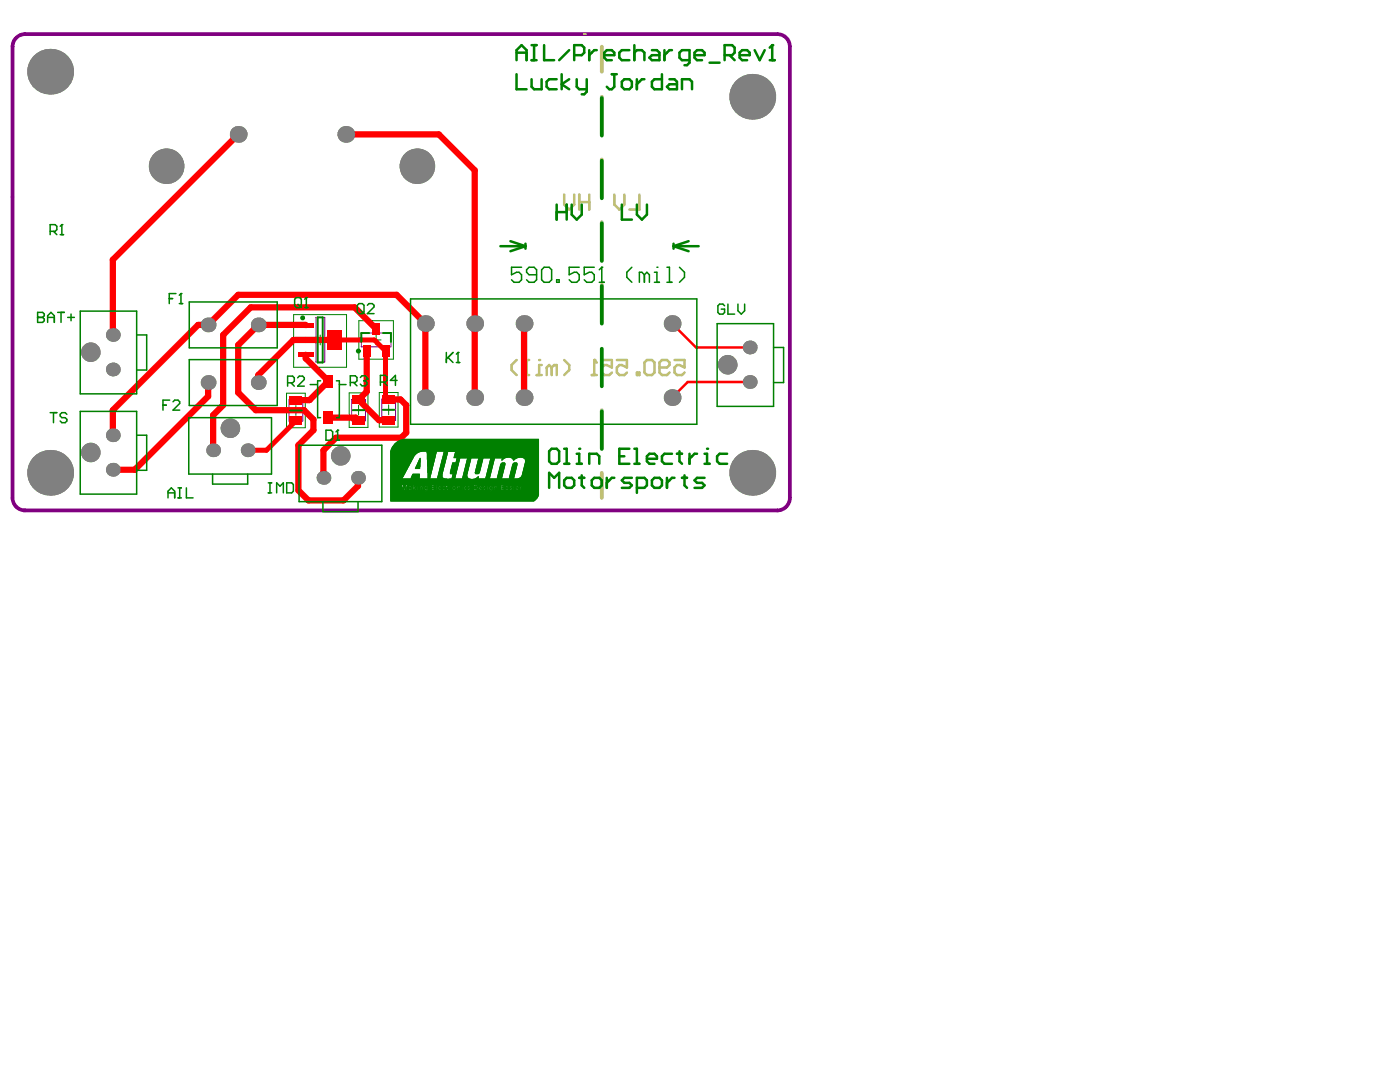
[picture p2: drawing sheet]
<svg xmlns="http://www.w3.org/2000/svg" width="279mm" height="216mm" viewBox="0 0 279 216" stroke-linecap="round" stroke-linejoin="round" font-family="sans-serif">
<g fill="none" stroke="#008000" stroke-width=".2">
<path d="M57.2 78.5h3.7v6.9h-3.7zM58.6 62.8h10.6v10.5h-10.6zM63.8 67.8h.3M63.9 66.8v2M69.7 78.4h3.7v6.9h-3.7zM71.6 64h6.9v7.7h-6.9zM74.1 67.8h1.9M75.1 66.8v2M75.7 78.3h3.7v6.9h-3.7zM58.1 81.9h1.9M59.1 80.9v2M70.6 81.8h1.9"/>
<path d="M71.6 80.9v1.9M76.6 81.8h2M77.6 80.8v2"/>
</g>
<path d="M57.7 79.8h2.7v4.2h-2.7zM63.1 63.3h1.7v8.9h-1.7zM70.2 79.7h2.7v4.3h-2.7zM72.1 66.5h5.9v2.7h-5.9zM76.2 79.7h2.7v4.2h-2.7z" fill="none" stroke="#800080" stroke-width=".2"/>
<path d="M3.1 7.7a2.5 2.5 0 0 1 1.9-.9h150.1a2.5 2.5 0 0 1 2.5 2.5v90a2.5 2.5 0 0 1-2.5 2.5h-150.1a2.5 2.5 0 0 1-2.5-2.5v-90l.1-.6z" fill="none" stroke="#800080" stroke-width=".75"/>
<path d="M120.1 9.3v5M120.1 19.3v7.5M120.1 31.8v7.5M120.1 44.3v7.5M120.1 56.8v7.5M120.1 81.8v7.5M120.1 94.3v5" fill="none" stroke="#c0c073" stroke-width=".75"/>
<path d="M116.6 6.8h.1" fill="none" stroke="#c0c073" stroke-width=".3"/>
<path d="M122.6 38.8v2l1 1 1-1v-2M127.6 38.8v3h-2M118.1 74.8h1M118.6 71.8v3M120.1 71.8h2v1.5l-1-.5h-.5l-.5 .5v1l.5 .5h1l.5-.5M123.1 71.8h2v1.5l-1-.5h-.5l-.5 .5v1l.5 .5h1l.5-.5M127.1 74.3h.5v.5h-.5zM128.6 72.3l.5-.5h1l.5 .5v2l-.5 .5h-1l-.5-.5zM131.6 73.3h1.5l.5-.5v-.5l-.5-.5h-1l-.5 .5v2l.5 .5h1l.5-.5M134.6 71.8h2v1.5l-1-.5h-.5l-.5 .5v1l.5 .5h1l.5-.5" fill="none" stroke="#c0c073" stroke-width=".5"/>
<circle cx="118.6" cy="71.8" r=".25" fill="#c0c073"/>
<path d="M107.1 74.8h1M108.1 72.8h-.5v2M110.1 73.3l.5-.5h.5v2M110.1 73.3v1.5M110.1 73.3l-.5-.5-.5 .5v1.5M112.6 71.8l1 1v1l-1 1M118.6 71.8l.5 .5" fill="none" stroke="#c0c073" stroke-width=".5"/>
<circle cx="107.6" cy="71.8" r=".25" fill="#c0c073"/>
<path d="M112.6 38.8v2l1 1 1-1v-2M115.6 38.8v3M117.6 38.8v3M115.6 40.3h2M103.1 71.8l-1 1v1l1 1M104.6 74.8h1M105.6 71.8h-.5v3" fill="none" stroke="#c0c073" stroke-width=".5"/>
<g fill="#808080">
<circle cx="46" cy="85.5" r="1.95"/>
<circle cx="18.1" cy="70.3" r="1.95"/>
<circle cx="145.2" cy="72.8" r="1.95"/>
<circle cx="18.1" cy="90.3" r="1.95"/>
<circle cx="33.3" cy="33.2" r="3.5"/>
<circle cx="83.3" cy="33.2" r="3.5"/>
<circle cx="68" cy="91" r="1.95"/>
<circle cx="71.5" cy="95.3" r="1.37"/>
<circle cx="64.6" cy="95.3" r="1.37"/>
<circle cx="94.7" cy="79.3" r="1.67"/>
<circle cx="104.6" cy="79.3" r="1.67"/>
<circle cx="134.1" cy="79.3" r="1.67"/>
<circle cx="22.5" cy="86.8" r="1.37"/>
<circle cx="22.5" cy="93.7" r="1.37"/>
<circle cx="22.5" cy="66.8" r="1.37"/>
<circle cx="22.5" cy="73.7" r="1.37"/>
<circle cx="49.4" cy="89.8" r="1.37"/>
<circle cx="42.5" cy="89.8" r="1.37"/>
<circle cx="41.5" cy="76.3" r="1.47"/>
<circle cx="47.5" cy="26.8" r="1.67"/>
<circle cx="69" cy="26.8" r="1.67"/>
<circle cx="149.6" cy="69.3" r="1.37"/>
<circle cx="149.6" cy="76.2" r="1.37"/>
<circle cx="10" cy="94.3" r="4.6"/>
<circle cx="10" cy="14.3" r="4.6"/>
<circle cx="41.5" cy="64.8" r="1.47"/>
<circle cx="94.7" cy="64.6" r="1.67"/>
<circle cx="104.6" cy="64.6" r="1.67"/>
<circle cx="134.1" cy="64.6" r="1.67"/>
<circle cx="84.9" cy="79.3" r="1.67"/>
<circle cx="51.5" cy="76.3" r="1.47"/>
<circle cx="51.5" cy="64.8" r="1.47"/>
<circle cx="84.9" cy="64.6" r="1.67"/>
<circle cx="150.1" cy="94.3" r="4.6"/>
<circle cx="150.1" cy="19.3" r="4.6"/>
</g>
<path d="M47.5 26.8l-25 25v15M69 26.8h18.6l7.1 7.2v45.3M41.5 76.3v2.8l-14.6 14.6h-4.4M61 64.9l-9.5-.1-4 4v9.5l3.6 3.6h9.6l1.9 1.8v2.1l-3 3v9l2 2h7l2.9-2.8v-1.7M61 70.8v.7l4.6 4.6-3.8 3.7h-2.7M66.7 67.8h-8.2l-7 7v1.5M73.2 70v8.1l-1.6 1.7 4 4h2M75.1 65.6l-4.3-4.3h-20.8l-5.5 5.5v14l-2 2v7M77.6 79.7h2.3l1.2 1.1v5.5l-1 1h-13l-2.5 2.5v5.5M84.9 79.3v-14.7l-5.8-5.8h-31.6l-6 6h-2l-17 17v5M104.6 64.6v14.7M65.6 83.3h5.4l.6 .6" fill="none" stroke="#f00" stroke-width="1.2"/>
<path d="M66.7 67.8h8l2.2 2.2v9.1l.7 .6M59.1 84l-5.9 5.8h-3.8" fill="none" stroke="#f00" stroke-width="1"/>
<path d="M134.1 64.6l4.8 4.7h10.7M149.6 76.2h-12.3l-3.2 3.1" fill="none" stroke="#f00" stroke-width=".5"/>
<g fill="#808080">
<circle cx="46" cy="85.5" r="1.95"/>
<circle cx="18.1" cy="70.3" r="1.95"/>
<circle cx="145.2" cy="72.8" r="1.95"/>
<circle cx="18.1" cy="90.3" r="1.95"/>
<circle cx="33.3" cy="33.2" r="3.5"/>
<circle cx="83.3" cy="33.2" r="3.5"/>
<circle cx="68" cy="91" r="1.95"/>
<circle cx="71.5" cy="95.3" r="1.37"/>
<circle cx="64.6" cy="95.3" r="1.37"/>
<circle cx="94.7" cy="79.3" r="1.67"/>
<circle cx="104.6" cy="79.3" r="1.67"/>
<circle cx="134.1" cy="79.3" r="1.67"/>
<circle cx="22.5" cy="86.8" r="1.37"/>
<circle cx="22.5" cy="93.7" r="1.37"/>
<circle cx="22.5" cy="66.8" r="1.37"/>
<circle cx="22.5" cy="73.7" r="1.37"/>
<circle cx="49.4" cy="89.8" r="1.37"/>
<circle cx="42.5" cy="89.8" r="1.37"/>
<circle cx="41.5" cy="76.3" r="1.47"/>
<circle cx="47.5" cy="26.8" r="1.67"/>
<circle cx="69" cy="26.8" r="1.67"/>
<circle cx="149.6" cy="69.3" r="1.37"/>
<circle cx="149.6" cy="76.2" r="1.37"/>
<circle cx="10" cy="94.3" r="4.6"/>
<circle cx="10" cy="14.3" r="4.6"/>
<circle cx="41.5" cy="64.8" r="1.47"/>
<circle cx="94.7" cy="64.6" r="1.67"/>
<circle cx="104.6" cy="64.6" r="1.67"/>
<circle cx="134.1" cy="64.6" r="1.67"/>
<circle cx="84.9" cy="79.3" r="1.67"/>
<circle cx="51.5" cy="76.3" r="1.47"/>
<circle cx="51.5" cy="64.8" r="1.47"/>
<circle cx="84.9" cy="64.6" r="1.67"/>
<circle cx="150.1" cy="94.3" r="4.6"/>
<circle cx="150.1" cy="19.3" r="4.6"/>
</g>
<g fill="#f00">
<path d="M57.8 83.1h2.5v1.8h-2.5z" fill-rule="evenodd"/>
<path d="M57.8 79h2.5v1.7h-2.5z" fill-rule="evenodd"/>
<path d="M70.3 83h2.5v1.8h-2.5z" fill-rule="evenodd"/>
<path d="M70.3 78.9h2.5v1.8h-2.5z" fill-rule="evenodd"/>
<path d="M74.3 64.5h1.6v2.2h-1.6z" fill-rule="evenodd"/>
<path d="M64.6 82.1h1.9v2.5h-1.9z" fill-rule="evenodd"/>
<path d="M59.5 70.3h3.1v1h-3.1z" fill-rule="evenodd"/>
<path d="M59.5 67.3h3.1v1h-3.1z" fill-rule="evenodd"/>
<path d="M76.3 83h2.5v1.7h-2.5z" fill-rule="evenodd"/>
<path d="M76.3 78.8h2.5v1.8h-2.5z" fill-rule="evenodd"/>
<path d="M59.5 64.4h3.1v1h-3.1z" fill-rule="evenodd"/>
<path d="M64.6 74.8h1.9v2.5h-1.9z" fill-rule="evenodd"/>
<path d="M72.4 68.9h1.6v2.3h-1.6z" fill-rule="evenodd"/>
<path d="M76.1 68.9h1.6v2.3h-1.6z" fill-rule="evenodd"/>
<path d="M65.2 65.9h3v3.9h-3z" fill-rule="evenodd"/>
</g>
<g fill="none" stroke="#008000" stroke-width=".3">
<path d="M10 46.2h1l.3-.4v-.6l-.3-.4h-1v2M10.7 46.2l.6 .6M12 46.8h.7M12.3 44.8h.1M12.3 44.8l-.3 .4M12.3 44.8v2M33.8 59.6h.6M35.1 58.6h-1.3v2M36.1 58.6h.1M36.1 58.6v2M36.1 58.6l-.3 .3M59.1 59.4h.7l.3 .3v1.3l-.3 .4h-.7l-.3-.4v-1.3z"/>
<path d="M61.1 59.4h.1M61.1 59.4v2M61.1 59.4l-.3 .3M81.9 59.6h57.2v25.1h-57.2zM104.1 53.3h-2v1.5l1-.5h.5l.5 .5v1l-.5 .5h-1l-.5-.5M107.1 54.8h-1.5l-.5-.5v-.5l.5-.5h1l.5 .5v2l-.5 .5h-1l-.5-.5M108.1 53.8l.5-.5h1l.5 .5v2l-.5 .5h-1l-.5-.5zM111.1 55.8h.5v.5h-.5zM115.6 53.3h-2v1.5l1-.5h.5l.5 .5v1l-.5 .5h-1l-.5-.5M118.6 53.3h-2v1.5l1-.5h.5l.5 .5v1l-.5 .5h-1l-.5-.5M119.6 56.3h1M120.1 53.3h.1"/>
<path d="M120.1 53.3v3M120.1 53.3l-.5 .5M126.1 53.3l-1 1v1l1 1M128.6 54.8l-.5-.5h-.5v2M128.6 54.8v1.5M128.6 54.8l.5-.5 .5 .5v1.5M130.6 54.3h.5v2M130.6 56.3h1M131.1 53.3h.1M133.1 53.3h.5v3M133.1 56.3h1M135.6 53.3l1 1v1l-1 1"/>
<path d="M7.5 63.3h.1M7.5 62.3h1l.3 .4v.3l-.3 .3 .3 .4v.3l-.3 .3h-1zM7.5 63.3h1M9.5 63.3h1.3M9.5 64.3v-1.3l.7-.7 .6 .7v1.3M11.5 62.3h1.3M12.2 62.3v2M13.5 63.3h1.3M14.2 62.7v1.3M16 62.1h11.3v16.5h-11.3zM27.3 66.8h2v7h-2M33.9 79.8h-1.4v2"/>
<path d="M35.8 60.6h.6M37.8 60.3h17.5v9.1h-17.5zM37.8 71.8h17.5v9.1h-17.5zM57.4 76.4h1l.3-.3v-.7l-.3-.3h-1v2M58.1 76.4l.6 .7M59.4 75.4l.3-.3h.7l.3 .3v.3l-1.3 1.4h1.3M59.5 60.7l.6 .7M60.8 61.4h.7M61.9 76.7h1.3M64 76h-.6v7.3h.6M67.1 76h.6v7.3h-.6M67.7 76.7h1.4"/>
<path d="M69.9 76.3h1l.3-.3v-.7l-.3-.3h-1v2M70.6 76.3l.6 .7M71.6 60.6h.7l.3 .3v1.3l-.3 .4h-.7l-.3-.4v-1.3zM71.9 75.3l.3-.3h.7l.3 .3v.4M72 61.9l.6 .7M72.6 76h.3M72.9 76l.3 .3v.4l-.3 .3h-.7l-.3-.3M73.2 75.7h.1M73.2 75.7l-.3 .3M73.3 60.9l.3-.3h.7l.3 .3v.3l-1.3 1.4h1.3M75.9 76.2h1l.3-.3v-.7l-.3-.3h-1v2M76.6 76.2l.6 .7"/>
<path d="M79.2 75.9h-1.3l1-1v2M89.1 70.3v2M89.4 71.3l1 1M90.4 70.3l-1.3 1.4M91.1 72.3h.6M91.4 70.3h.1M91.4 70.3v2M91.4 70.3l-.3 .4M143.1 64.6h11.3v16.5h-11.3zM144.6 61l-.3-.3h-.7l-.3 .3v1.3l.3 .4h.7l.3-.4v-.6h-.7M145.3 60.7v2h1.3M147.3 60.7v1.3l.6 .7 .7-.7v-1.3"/>
<path d="M154.4 69.3h2v7h-2M10 82.3h1.3M10.7 82.3v2M13.3 82.7l-.3-.4h-.7l-.3 .4v.3l.3 .3h.7l.3 .4v.3l-.3 .3h-.7l-.3-.3M16 82.1h11.3v16.5h-11.3zM27.3 86.8h2v7h-2M32.5 80.8h.7M33.5 98.3h1.4M33.5 99.3v-1.3l.7-.7 .7 .7v1.3M34.5 80.2l.4-.4h.6l.4 .4v.3l-1.4 1.3h1.4M35.5 97.3h.7M35.5 99.3h.7"/>
<path d="M35.9 97.3v2M37.2 97.3v2h1.3M37.7 83.3h16.5v11.3h-16.5zM42.4 94.6v2h7v-2M53.5 96.3h.7M53.5 98.3h.7M53.9 96.3v2M55.2 98.3v-2l.7 .7 .6-.7v2M57.2 96.3h1l.3 .4v1.3l-.3 .3h-1zM59.7 88.8h16.5v11.3h-16.5zM65.1 85.8h1l.3 .4v1.3l-.3 .3h-1zM67.1 87.8h.6"/>
<path d="M67.4 85.8h.1M67.4 85.8v2M67.4 85.8l-.3 .4M64.4 100.1v2h7.1v-2"/>
</g>
<path d="M63.4 63.3h1v9h-1zM73.7 66.5h-1.6v1.7M76.4 66.5h1.6v1.7M57.9 81.9h2.3M70.4 81.8h2.3M76.4 81.8h2.3" fill="none" stroke="#008000" stroke-width=".39"/>
<g fill="none" stroke="#008000" stroke-width=".2">
<path d="M78 97.4h2.2M78 97.5h2.2M78 97.6h2.2M78 97.7h2.2M78 94h3M78 94.1h3M78 94.2h2.9M78 94.3h2.9M78 94.4h2.8M78 94.5h2.8M78 94.5h2.7M78 94.6h2.7"/>
<path d="M78 94.7h2.7M78 94.7h2.6M78 94.8h2.6M78 94.9h2.6M78 94.9h2.5M78 95h2.5M78 95.1h2.5M78 95.1h2.4M78 95.2h2.4M78 95.3h2.3M78 95.4h2.3M78 95.5h2.2"/>
<path d="M78 96.8h2.2M78 96.9h2.2M78 97h2.2M78 97.1h2.2M78 97.2h2.2M78 97.3h2.2M78 93.4h3.4M78 93.4h3.3M78 93.5h3.3M78 96.7h4.4M78 91.4h4.4M78 91.5h4.4"/>
<path d="M78 91.6h4.3M78 91.7h4.3M78 91.7h4.2M78 91.8h4.2M78 91.9h4.2M78 91.9h4.1M78 92h4.1M78 92.1h4.1M78 92.1h4M78 92.2h4M78 92.3h4M78 92.3h3.9"/>
<path d="M78 92.4h3.9M78 92.5h3.8M78 92.6h3.8M78 92.7h3.7M78 92.8h3.7M78 92.9h3.6M78 93h3.6M78 93.1h3.5M78 93.2h3.5M78 93.2h3.4M78 93.3h3.4M78 93.6h3.3"/>
<path d="M78 93.6h3.2M78 93.7h3.2M78 93.8h3.1M78 93.9h3.1M78 90.1h6.2M78 90.1h5.9M78 90.2h5.7M78 90.2h5.6M78 90.3h5.5M78 90.3h5.4M78 90.4h5.3M78 90.4h5.2"/>
<path d="M78 90.5h5.1M78 90.6h5M78 90.7h4.9M78 90.8h4.8M78 90.9h4.7M78 91h4.7M78 91h4.6M78 91.1h4.6M78 91.2h4.5M78 91.3h4.5M78 97.9h6.7M78 97.8h7.2"/>
<path d="M78 97.8h7.1M78 98h6.7M78 98h6.8M78 95.5h11.1M78 98.1h29.5M78 98.2h29.5M78 98.3h29.5M78 98.4h29.5M78 98.5h29.5M78 98.6h29.5M78 98.7h29.5M78 98.8h29.4"/>
<path d="M78 98.9h29.4M78 99h29.4M78 99.1h29.3M78 99.2h29.3M78 99.3h29.2M78 99.4h29.2M78 99.4h29.1M78 99.5h29.1M78 99.5h29M78 99.6h29M78 99.6h28.9M78 99.7h28.9"/>
<path d="M78 99.7h28.8M78 99.8h28.8M78 99.8h28.7M78 99.9h28.7M78 99.9h28.6M78 100h28.5M78 95.6h15.9M78 95.6h29.5M78 95.7h29.5M78 95.8h29.5M78 95.9h29.5M78 96h29.5"/>
<path d="M78 96.1h29.5M78 96.2h29.5M78 96.3h29.5M78 96.4h29.5M78 96.5h29.5M78 96.6h29.5M78 90h29.5M78 89.8h29.5M78 89.9h29.5M78.1 89.7h29.4M78.1 89.8h29.4M78.1 89.6h29.4"/>
<path d="M78.2 89.5h29.3M78.2 89.4h29.3M78.2 89.3h29.3M78.3 89.3h29.2M78.3 89.2h29.2M78.4 89.1h29.1M78.4 89h29.1M78.5 89h29M78.5 88.9h29M78.6 88.8h28.9M78.7 88.7h28.8M78.7 88.6h28.8"/>
<path d="M78.8 88.6h28.7M78.8 88.5h28.7M78.9 88.5h28.6M78.9 88.4h28.6M79 88.4h28.5M79.1 88.3h28.4M79.2 88.2h28.3M79.3 88.1h28.2M79.4 88.1h28.1M79.5 88h28M79.6 88h27.9M79.7 87.9h27.8"/>
<path d="M79.8 87.9h27.7M79.9 87.8h27.6M80 87.8h27.5M80.2 87.7h27.3M80.3 87.7h27.2M80.4 97.4h.1M80.4 97.5h.1M80.4 97.6h.2M80.4 97.7h.2M80.4 97.1h.1M80.4 97.2h.1M80.4 97.3h.1"/>
<path d="M80.5 96.8h.4M80.5 96.9h.4M80.6 97h.3M80.6 97.1h.2M80.6 97.2h.2M80.6 87.6h26.9M80.7 97.4h.1M80.7 97.3h.1M80.8 97.7h.3M80.9 97.5h.2M80.9 97.6h.2M80.9 97.4h.2"/>
<path d="M81 97.2h.1M81 97.3h.1M81 97.1h.1M81.3 97.4h.3M81.3 97.4h.2M81.3 97.5h.2M81.3 97.6h.2M81.3 97.7h.3M81.3 96.8h1.1M81.3 96.9h1.1M81.3 97h1.1M81.3 97h.3"/>
<path d="M81.3 97.1h.3M81.3 97.2h.3M81.3 97.2h.7M81.3 97.3h.7M81.3 97.3h.3M81.7 97.2h.3M81.7 97.5h.3M81.7 97.6h.2M81.8 97.4h.2M81.9 97.7h.1M82 95.4h1.7M82 95.5h1.7"/>
<path d="M82.1 95.3h1.6M82.1 95.4h1.6M82.1 97h.3M82.1 95.2h1.6M82.1 97.1h.3M82.2 97.4h.2M82.2 97.5h.2M82.2 97.6h.2M82.2 97.7h.2M82.2 95.1h1.5M82.2 97.2h.2M82.2 97.3h.2"/>
<path d="M82.2 94.9h1.5M82.2 95h1.5M82.3 94.8h1.4M82.3 94.9h1.4M82.3 94.7h1.4M82.4 94.6h1.3M82.4 94.7h1.3M82.6 97.5h.1M82.6 97.6h.2M82.6 97.7h.2M82.6 97.7h.3M82.6 96.8h.7"/>
<path d="M82.6 96.9h3.5M82.6 97h3.5M82.6 97h.2M82.6 97.1h.2M82.6 97.2h.1M82.6 96.7h.7M82.6 96.7h4.4M82.8 97.4h.5M82.8 97.3h.5M82.9 97.4h.4M82.9 97.3h.4M82.9 93.5h.9"/>
<path d="M82.9 97.5h.4M82.9 97.2h.4M82.9 93.4h.9M83 97.5h.3M83 97.6h.3M83 97.1h.3M83 93.3h.8M83 93.1h.8M83 93.2h.8M83.1 97.7h.2M83.1 97h.2M83.1 93h.7"/>
<path d="M83.1 93.1h.7M83.1 92.9h.7M83.2 92.8h.6M83.2 92.9h.6M83.2 92.7h.6M83.3 92.6h.5M83.3 92.7h.5M83.3 92.5h.5M83.4 92.4h.4M83.4 92.3h.4M83.5 97.4h.3M83.5 97.5h.3"/>
<path d="M83.5 97.6h.3M83.5 97.7h.3M83.5 96.8h2.6M83.5 97h.3M83.5 97.1h.3M83.5 97.2h.3M83.5 97.3h.3M83.5 96.7h3.5M83.5 92.2h.4M83.5 92.1h.4M83.6 91.9h.3M83.6 92h.3"/>
<path d="M83.6 91.8h.3M83.7 91.7h.2M83.7 91.8h.2M83.7 91.6h.2M83.8 91.5h.1M83.8 91.6h.1M83.8 91.4h.1M83.9 97h.1M84 97.4h.2M84 97.5h.2M84 97.6h.2M84 97.7h.2"/>
<path d="M84 97.2h.2M84 97.3h.2M84.3 97h.5M84.4 97.1h.4M84.4 97.4h.3M84.4 97.5h.3M84.4 97.6h.3M84.4 97.7h.4M84.4 97.1h.3M84.4 97.2h.3M84.4 97.3h.3M84.8 97.9h.3"/>
<path d="M84.9 97.4h.3M84.9 97.5h.3M84.9 97.2h.3M84.9 97.3h.3M84.9 97.5h.2M84.9 97.2h.2M85 97.6h.1M85.1 97.7h.1M85.1 97h.1M85.2 90.1h1.9M85.2 90.2h1.9M85.2 90.3h1.9"/>
<path d="M85.2 90.3h1.8M85.2 90.4h1.8M85.2 98h12.5M85.3 91.4h1.5M85.3 91.5h1.5M85.3 91.6h1.4M85.3 91.7h1.4M85.3 90.4h1.7M85.3 90.5h1.7M85.3 90.6h1.7M85.3 90.7h1.7M85.3 90.7h1.6"/>
<path d="M85.3 90.8h1.6M85.3 90.9h1.6M85.3 91h1.6M85.3 91.1h1.6M85.3 91.2h1.5M85.3 91.3h1.5M85.3 98h12.4M85.3 91.8h1.4M85.3 91.9h1.4M85.3 92h1.3M85.3 92.1h1.3M85.3 92.2h1.3"/>
<path d="M85.3 92.3h1.3M85.3 92.4h1.2M85.3 92.5h1.2M85.3 92.6h1.2M85.3 92.7h1.2M85.3 92.8h1.1M85.3 92.9h1.1M85.3 93h1.1M85.3 97.9h12.4M85.4 97.4h.7M85.4 97.5h.7M85.4 97.6h.7"/>
<path d="M85.4 97.7h.7M85.4 94h.7M85.4 94.1h.7M85.4 94.2h.7M85.4 94.3h.7M85.4 97h.7M85.4 97.1h.7M85.4 97.2h.7M85.4 97.3h.7M85.4 93.4h.9M85.4 93.5h.9M85.4 93.1h1"/>
<path d="M85.4 93.2h.9M85.4 93.3h.9M85.4 93.6h.8M85.4 93.7h.8M85.4 93.8h.8M85.4 93.9h.8M85.4 97.8h12.7M85.4 94.4h.6M85.4 94.5h.6M85.4 94.6h.6M85.4 94.7h.6M85.4 94.8h.5"/>
<path d="M85.4 94.9h.5M85.4 95h.5M85.4 95.1h.5M85.4 95.2h.4M85.4 95.3h.4M85.4 95.4h.4M85.4 95.5h.4M86.3 97.4h.7M86.3 97.5h.7M86.3 97.6h.7M86.3 96.9h.7M86.3 97h.7"/>
<path d="M86.3 97.1h.7M86.3 97.3h.7M86.7 97.2h.3M86.7 97.3h.3M86.7 97.6h.3M86.7 97.7h.3M86.7 96.8h.3M86.7 96.9h.3M87.2 97.4h.2M87.2 97.5h.2M87.2 97.6h.2M87.2 97.6h.3"/>
<path d="M87.2 97.7h.3M87.2 97.7h.4M87.2 96.8h4.9M87.2 96.8h2M87.2 96.9h1.9M87.2 97h1.9M87.2 97h.4M87.2 97.1h.3M87.2 97.2h.2M87.2 97.3h.2M87.2 96.7h4.9M87.2 96.7h17.3"/>
<path d="M87.3 95.5h1.4M87.3 95.3h1M87.3 95.4h1.1M87.3 95.4h1.2M87.4 95.1h.8M87.4 95.2h.8M87.4 95.2h.9M87.4 94.9h.8M87.4 95h.8M87.5 94.7h.7M87.5 94.8h.7M87.5 94.5h.8"/>
<path d="M87.5 94.6h.7M87.6 97.5h.7M87.6 94.3h.7M87.6 94.4h.7M87.6 97.3h.3M87.6 94.1h.8M87.6 94.2h.7M87.6 97.2h.3M87.7 97.6h.3M87.7 94h.7M87.7 93.9h.7M87.7 93.7h.8"/>
<path d="M87.7 93.8h.7M87.8 93.5h.7M87.8 93.6h.7M87.8 93.4h.7M87.8 93.3h.8M87.9 93.1h.7M87.9 93.2h.7M87.9 97h.6M87.9 92.9h.8M87.9 93h.7M88 97.1h.4M88 92.7h.7"/>
<path d="M88 92.8h.7M88 97.6h.3M88 97.7h.4M88 97.7h.5M88 97.1h.3M88 92.5h.8M88 92.6h.8M88 92.6h.7M88.1 97.4h.2M88.1 97.2h.2M88.1 97.3h.2M88.1 92.3h.7"/>
<path d="M88.1 92.4h.7M88.1 92.1h.8M88.1 92.2h.8M88.1 92.2h.7M88.2 91.9h.7M88.2 92h.7M88.2 91.7h.8M88.2 91.8h.8M88.2 91.8h.7M88.3 91.5h.7M88.3 91.6h.7M88.3 91.4h.7"/>
<path d="M88.3 91.3h.8M88.3 91.4h.8M88.4 91.1h.7M88.4 91.2h.7M88.4 91.3h.7M88.4 90.9h.8M88.4 91h.8M88.4 91h.7M88.5 97.4h.6M88.5 97.5h.6M88.5 97.3h.6M88.5 90.7h.7"/>
<path d="M88.5 90.8h.7M88.5 90.9h.7M88.5 97.2h.6M88.5 90.5h.8M88.5 90.6h.8M88.5 90.6h.7M88.6 97.6h.5M88.6 97.2h.5M88.6 90.3h.7M88.6 90.4h.7M88.6 90.5h.7M88.6 90.1h.8"/>
<path d="M88.6 90.2h.8M88.6 90.2h.7M88.7 90.1h18.8M88.8 97.6h.3M88.8 97.7h.3M88.8 97.7h.4M88.8 97h.1M88.8 97.1h.1M89.3 97.4h.4M89.3 97.5h.4M89.3 96.8h2.8M89.3 96.9h5.2"/>
<path d="M89.3 97h5.2M89.3 97.2h.4M89.3 97.3h.4M89.3 97.6h.4M89.4 97h.3M89.4 97.1h.3M89.5 97.6h.2M89.5 97.7h.2M89.7 95.5h4M89.8 97.4h.4M89.8 97.5h.4M89.8 97.6h.4"/>
<path d="M89.8 97.6h.5M89.8 97.7h.5M89.8 97.7h.6M89.8 94.4h1.2M89.8 97h.1M89.8 97.1h.1M89.9 97.4h.3M89.9 94.1h1.2M89.9 94.2h1.2M89.9 94.3h1.2M89.9 94.3h1.1M89.9 94.4h1.1"/>
<path d="M89.9 94.5h1.1M89.9 97.2h.3M89.9 97.3h.3M89.9 94h1.2M89.9 93.9h1.2M90 93.7h1.2M90 93.8h1.2M90 93.9h1.2M90 93.5h1.2M90 93.6h1.2M90.1 97h.3M90.1 97.1h.2"/>
<path d="M90.1 97.2h.1M90.1 93.4h1.2M90.1 93.5h1.2M90.1 93.3h1.2M90.1 93.1h1.2M90.1 93.2h1.2M90.2 95.5h.6M90.2 92.9h1.2M90.2 93h1.2M90.2 93.1h1.2M90.2 95.3h.6M90.2 95.4h.6"/>
<path d="M90.2 92.7h1.2M90.2 92.8h1.2M90.3 95.1h.6M90.3 95.1h.5M90.3 95.2h.5M90.3 92.5h1.2M90.3 92.6h1.2M90.3 92.7h1.2M90.3 94.9h.6M90.3 95h.6M90.3 92.3h1.2M90.3 92.4h1.2"/>
<path d="M90.4 94.7h.6M90.4 94.7h.5M90.4 94.8h.5M90.4 97.4h.4M90.4 97.5h.4M90.4 97.5h.3M90.4 94.6h.6M90.4 97.2h.3M90.4 97.3h.4M90.5 97.6h.2M90.5 97.2h.2M90.6 91.3h10.3"/>
<path d="M90.6 91.1h16.9M90.6 91.2h16.9M90.6 91.3h10.6M90.7 90.9h16.8M90.7 91h16.8M90.7 91.1h16.8M90.7 90.8h16.8M90.8 97.7h.4M90.8 97h.4M90.8 90.6h16.7M90.8 90.7h16.7M90.8 90.4h16.7"/>
<path d="M90.8 90.5h16.7M90.9 97.6h.3M90.9 97.7h.3M90.9 97.1h.3M90.9 90.2h16.6M90.9 90.3h16.6M90.9 97.2h.3M90.9 90.1h16.6M91 97.4h.2M91 97.5h.2M91 97.2h.2M91 97.3h.2"/>
<path d="M91 92.3h.6M91 92.1h.6M91 92.2h.6M91.1 91.9h.6M91.1 91.9h.5M91.1 92h.5M91.1 91.7h.6M91.1 91.8h.6M91.2 91.5h.6M91.2 91.5h.5M91.2 91.6h.5M91.2 91.4h.6"/>
<path d="M91.2 91.4h9.6M91.4 97.4h.3M91.4 97.5h.3M91.4 97.6h.3M91.4 97.7h.3M91.4 97h.1M91.4 97.3h.3M91.4 97.2h.3M91.5 97.2h.1M91.8 97h.3M91.8 97.1h.3M91.9 97.4h.2"/>
<path d="M91.9 97.5h.2M91.9 97.6h.2M91.9 97.7h.2M91.9 97.2h.2M91.9 97.3h.2M92.3 95.5h1.3M92.3 97.4h.3M92.3 97.5h.3M92.3 97.6h.3M92.3 97.7h.4M92.3 97.7h.5M92.3 95.3h1"/>
<path d="M92.3 95.4h1.1M92.3 95.4h1.2M92.3 96.8h2.2M92.3 97h.4M92.3 97.1h.4M92.3 97.1h.3M92.3 97.2h.3M92.3 97.3h.3M92.3 96.7h4.9M92.4 95.1h.8M92.4 95.2h.8M92.4 95.2h.9"/>
<path d="M92.4 94.9h.8M92.4 95h.8M92.5 94.7h.7M92.5 94.8h.7M92.5 94.5h.7M92.5 94.6h.7M92.6 94.3h.7M92.6 94.4h.7M92.6 94.4h.6M92.6 94.1h.7M92.6 94.2h.7M92.7 94h.7"/>
<path d="M92.7 94h.6M92.7 93.9h.7M92.7 93.7h.7M92.7 93.8h.7M92.8 97.4h.5M92.8 97.4h.6M92.8 97.5h.8M92.8 97.3h.5M92.8 93.5h.7M92.8 93.6h.7M92.8 93.6h.6M92.8 97.2h.5"/>
<path d="M92.8 93.4h.7M92.8 93.3h.7M92.9 97.6h.7M92.9 93.1h.7M92.9 93.2h.7M92.9 93.2h.6M92.9 92.9h.7M92.9 93h.7M93 92.7h.7M93 92.8h.7M93 92.8h.6M93 92.5h.7"/>
<path d="M93 92.6h.7M93.1 97.1h.2M93.1 92.3h.7M93.1 92.4h.7M93.1 92.4h.6M93.1 97.6h.2M93.1 97.7h.2M93.1 97h.3M93.1 92.1h.7M93.1 92.2h.7M93.2 91.9h.7M93.2 92h.7"/>
<path d="M93.2 92h.6M93.2 91.7h.7M93.2 91.8h.7M93.3 91.5h.7M93.3 91.6h.7M93.3 91.6h.6M93.3 91.4h.7M93.5 97.2h1M93.5 97.3h1M93.7 97.7h.8M93.7 97.3h.8M93.8 97.4h.7"/>
<path d="M93.8 97.5h.7M93.8 97.6h.7M93.8 97h.7M93.8 97.1h.7M94.5 95.6h13M94.7 97.4h.4M94.7 97.5h.4M94.7 97.5h.3M94.7 97.6h.2M94.7 96.9h.2M94.7 97h.3M94.7 97h.4"/>
<path d="M94.7 97.1h.4M94.7 97.2h.4M94.7 97.3h.4M94.7 95.5h12.8M94.8 94.2h.9M94.8 94.3h.9M94.8 94.3h.8M94.8 94.4h.8M94.9 94h.9M94.9 94h.8M94.9 94.1h.8M94.9 94.4h.7"/>
<path d="M94.9 94.5h.6M94.9 95.5h.5M94.9 94.5h.5M94.9 93.8h.9M94.9 93.9h.9M95 95.4h.4M95 93.6h.9M95 93.6h.8M95 93.7h.8M95 97.7h.7M95 96.8h2.2M95 93.4h.9"/>
<path d="M95 93.5h.9M95.1 95.4h.3M95.1 93.2h.9M95.1 93.2h.8M95.1 93.3h.8M95.1 97.7h.6M95.1 95.3h.3M95.1 93h.9M95.1 93.1h.9M95.2 96.8h2M95.2 92.8h.9M95.2 92.8h.8"/>
<path d="M95.2 92.9h.8M95.2 97.6h.4M95.2 95.3h.2M95.2 96.9h4.8M95.2 92.6h.9M95.2 92.7h.9M95.3 97.5h.3M95.3 97.6h.3M95.3 95.2h.2M95.3 96.9h4.7M95.3 97h4.7M95.3 92.4h.9"/>
<path d="M95.3 92.4h.8M95.3 92.5h.8M95.3 97.4h.2M95.3 97.5h.2M95.3 97h.4M95.3 97.1h.3M95.3 92.2h.9M95.3 92.3h.9M95.4 95.1h.1M95.4 97.2h.2M95.4 97.3h.1M95.4 92h.9"/>
<path d="M95.4 92h.8M95.4 92.1h.8M95.4 91.8h.9M95.4 91.9h.9M95.5 91.6h.9M95.5 91.6h.8M95.5 91.7h.8M95.5 91.4h.9M95.5 91.5h.9M95.7 97.5h1M95.7 97.2h.3M95.7 97.3h.3"/>
<path d="M95.8 97.5h.9M95.8 97.2h.2M95.8 97.6h.3M96.1 97h.4M96.1 97.7h.3M96.1 97.1h.4M96.2 97.6h.5M96.2 97.6h.2M96.2 97.7h.2M96.2 97.1h.2M96.2 97.2h.2M96.2 97.4h.3"/>
<path d="M96.2 97.4h.4M96.2 97.3h.2M96.6 97.2h.6M96.7 97.3h.5M96.8 97.7h.4M96.8 97.3h.4M96.9 97.4h.3M96.9 97.7h.3M96.9 97.1h.3M96.9 97.5h.3M96.9 97.6h.3M96.9 95.4h.8"/>
<path d="M96.9 95.5h.8M96.9 97h.3M97 95.2h.7M97 95.3h.7M97 95h.8M97 95.1h.8M97.1 94.8h.7M97.1 94.9h.7M97.1 94.6h.8M97.1 94.7h.8M97.2 94.4h.7M97.2 94.5h.7"/>
<path d="M97.2 94.2h.8M97.2 94.3h.8M97.3 94h.7M97.3 94.1h.7M97.3 93.8h.8M97.3 93.9h.8M97.4 97.4h.2M97.4 97.5h.2M97.4 97.6h.2M97.4 97.7h.3M97.4 97.7h.4M97.4 96.8h2.6"/>
<path d="M97.4 97h.3M97.4 97.1h.3M97.4 97.1h.2M97.4 97.2h.2M97.4 97.3h.2M97.4 96.7h5M97.4 93.6h.7M97.4 93.7h.7M97.4 93.4h.8M97.4 93.5h.8M97.5 93.2h.7M97.5 93.3h.7"/>
<path d="M97.5 93h.8M97.5 93.1h.8M97.6 92.8h.7M97.6 92.9h.7M97.6 92.6h.8M97.6 92.7h.8M97.7 92.4h.7M97.7 92.5h.7M97.7 92.2h.8M97.7 92.3h.8M97.8 97.4h.3M97.8 97.3h.3"/>
<path d="M97.8 92h.7M97.8 92.1h.7M97.8 97.9h.2M97.8 97.5h.3M97.8 97.2h.3M97.8 91.8h.8M97.8 91.9h.8M97.9 97.6h.1M97.9 97.2h.1M97.9 91.6h.7M97.9 91.7h.7M97.9 91.4h.8"/>
<path d="M97.9 91.5h.8M98 97.7h.1M98 97h.1M98.1 97.7h.1M98.1 98h9.4M98.2 98h9.3M98.2 97.9h9.3M98.3 97.9h9.2M98.3 97.8h9.2M98.3 97.4h.3M98.3 97.5h.3M98.3 97.6h.3"/>
<path d="M98.3 97.7h.3M98.3 97h.3M98.3 97.1h.3M98.3 97.2h.3M98.3 97.3h.3M98.8 97.4h.3M98.8 97.5h.3M98.8 97.6h.3M98.8 97.7h.3M98.8 97h.1M98.8 97.3h.2M98.8 97.3h.3"/>
<path d="M98.8 97.2h.2M99.1 97h.9M99.2 97.1h.8M99.2 97.4h.8M99.2 97.5h.8M99.2 97.6h.8M99.2 97.7h.8M99.2 95.3h.9M99.2 95.4h.9M99.2 95.5h.9M99.2 97.2h.8M99.2 97.3h.8"/>
<path d="M99.3 95.1h.9M99.3 95.2h.9M99.3 95.2h.8M99.3 95.3h.8M99.3 94.9h.9M99.3 95h.9M99.4 94.7h.9M99.4 94.8h.9M99.4 94.8h.8M99.4 94.9h.8M99.4 94.5h.9M99.4 94.6h.9"/>
<path d="M99.5 94.3h.9M99.5 94.4h.9M99.5 94.4h.8M99.5 94.5h.8M99.5 94.1h.9M99.5 94.2h.9M99.6 94h.9M99.6 94h.8M99.6 94.1h.8M99.6 93.9h.9M99.6 93.7h.9M99.6 93.8h.9"/>
<path d="M99.7 93.5h.9M99.7 93.6h.9M99.7 93.6h.8M99.7 93.7h.8M99.7 93.4h.9M99.7 93.3h.9M99.8 93.1h.9M99.8 93.2h.9M99.8 93.2h.8M99.8 93.3h.8M99.8 92.9h.9M99.8 93h.9"/>
<path d="M99.9 92.7h.9M99.9 92.8h.9M99.9 92.8h.8M99.9 92.9h.8M99.9 92.6h.9M100 92.5h.8M100 92.6h.8M100.1 92.4h.7M100.1 91.8h.1M100.1 92.4h.6M100.2 91.6h.2M100.2 91.7h.1"/>
<path d="M100.2 97.4h.7M100.2 97.4h.6M100.2 97.5h.6M100.2 97.6h.6M100.2 96.9h4.5M100.2 97h4.5M100.2 97h.7M100.2 97.1h.7M100.2 91.4h.5M100.2 91.5h.4M100.2 91.5h.3M100.2 92.3h.5"/>
<path d="M100.2 97.3h.7M100.6 97.6h.2M100.6 97.7h.2M100.6 97.7h.3M100.6 96.8h1.8M100.6 96.9h4.1M100.6 97.2h.3M100.6 97.2h.7M100.6 97.3h.7M101 97.5h.3M101 97.2h.2M101 97.6h.2"/>
<path d="M101.1 97.4h.2M101.2 97.7h.1M101.3 97h.5M101.4 97.1h.3M101.4 97.2h.3M101.5 97.4h.2M101.5 97.4h.4M101.5 97.5h.5M101.5 97.6h.5M101.5 97.6h.2M101.5 97.7h.2M101.5 97.2h.2"/>
<path d="M101.5 97.3h.2M101.6 95.3h.9M101.6 95.4h.9M101.6 95.5h.9M101.7 95.1h.9M101.7 95.2h.9M101.7 95.3h.8M101.7 94.9h.9M101.7 95h.9M101.8 94.7h.9M101.8 94.8h.9M101.8 94.9h.8"/>
<path d="M101.8 91.3h1.8M101.8 94.5h.9M101.8 94.6h.9M101.9 94.3h.9M101.9 94.4h.9M101.9 94.5h.8M101.9 97.2h.5M101.9 94.1h.9M101.9 94.2h.9M101.9 97.3h.5M102 94h.9M102 94.1h.8"/>
<path d="M102 93.9h.9M102 91.3h1.3M102 93.7h.9M102 93.8h.9M102.1 97.7h.3M102.1 93.5h.9M102.1 93.6h.9M102.1 93.7h.8M102.1 97.3h.3M102.1 93.4h.9M102.1 91.4h1.1M102.1 93.3h.9"/>
<path d="M102.2 97.4h.2M102.2 97.5h.2M102.2 97.6h.2M102.2 97h.2M102.2 97.1h.2M102.2 91.4h.9M102.2 93.1h.9M102.2 93.2h.9M102.2 93.3h.8M102.2 92.9h.9M102.2 93h.9M102.3 91.5h.7"/>
<path d="M102.3 92.8h.9M102.3 92.9h.8M102.3 91.5h.6M102.3 91.6h.5M102.3 92.6h.9M102.3 92.7h.9M102.4 91.6h.3M102.4 92.5h.8M102.4 92.6h.8M102.4 91.7h.3M102.4 91.7h.2M102.4 91.8h.2"/>
<path d="M102.5 91.8h.1M102.5 92.4h.7M102.5 92.4h.6M102.6 97.4h.2M102.6 97.5h.2M102.6 97.5h.3M102.6 97.6h.3M102.6 97.7h.4M102.6 96.8h2.1M102.6 97h.4M102.6 97.1h.4M102.6 97.1h.3"/>
<path d="M102.6 97.2h.3M102.6 97.3h.2M102.6 96.7h2.1M102.6 92.3h.5M103 97.5h.8M103 97.2h.3M103 97.3h.3M103.1 97.5h.7M103.1 97.2h.2M103.1 97.6h.3M103.4 95.5h1.2M103.4 97h.4"/>
<path d="M103.4 97.7h.4M103.4 97.1h.4M103.5 97.6h.3M103.5 97.7h.3M103.5 97.1h.3M103.5 97.2h.3M103.5 97.4h.3M103.5 97.3h.3M103.6 95.4h1M103.7 95.4h.9M103.8 95.3h.8M103.9 95.2h.7"/>
<path d="M103.9 97h.1M103.9 97.1h.1M104 97.4h3.5M104 97.5h3.5M104 97.6h3.5M104 97.7h3.5M104 95.2h.6M104 97.3h3.5M104 95.1h.5M104 95.1h.6M104 97.2h3.5M104.1 95h3.4"/>
<path d="M104.1 94.9h3.4M104.1 91.3h3.4M104.2 94.8h3.3M104.2 94.9h3.3M104.2 97h.5M104.2 97.1h3.3M104.2 97.2h3.3M104.2 94.6h3.3M104.2 94.7h3.3M104.3 94.4h3.2M104.3 94.5h3.2M104.3 94.6h3.2"/>
<path d="M104.3 94.2h3.2M104.3 94.3h3.2M104.4 94h3.1M104.4 94.1h3.1M104.4 94.2h3.1M104.4 91.3h3.1M104.4 93.8h3.1M104.4 93.9h3.1M104.5 93.6h3M104.5 93.7h3M104.5 93.8h3M104.5 91.4h3"/>
<path d="M104.5 93.4h3M104.5 93.5h3M104.6 93.4h2.9M104.6 91.4h2.9M104.6 93.2h2.9M104.6 93.3h2.9M104.6 93h2.9M104.6 93.1h2.9M104.7 91.5h2.8M104.7 92.8h2.8M104.7 92.9h2.8M104.7 93h2.8"/>
<path d="M104.7 95.1h.2M104.7 95.2h.2M104.7 95.3h.2M104.7 95.4h.2M104.7 95.5h.2M104.7 96.8h.2M104.7 96.9h.2M104.7 97h.2M104.7 96.7h.2M104.7 92.6h2.8M104.7 92.7h2.8M104.8 91.6h2.7"/>
<path d="M104.8 92.4h2.7M104.8 92.5h2.7M104.8 92.6h2.7M104.8 91.7h2.7M104.8 91.8h2.7M104.8 92.2h2.7M104.8 92.3h2.7M104.9 95.1h.1M104.9 91.9h2.6M104.9 92h2.6M104.9 92.1h2.6M104.9 96.7h.1"/>
<path d="M105 95.3h.1M105 95.4h.1M105 95.5h.1M105 96.9h.1M105 97h.1M105.1 95.1h.2M105.1 96.7h.2M105.1 95.2h.2M105.1 95.3h.1M105.1 96.8h.2M105.1 96.8h.1M105.2 95.3h.1"/>
<path d="M105.2 96.9h.1M105.2 95.5h.2M105.2 97h.2M105.3 95.3h.1M105.3 95.4h.1M105.3 96.9h.1M105.3 97h.1M105.3 95.2h.1M105.3 96.8h.1M105.4 95.1h2.1M105.4 95.2h2.1M105.4 95.3h2.1"/>
<path d="M105.4 95.4h2.1M105.4 95.5h2.1M105.4 96.8h2.1M105.4 96.9h2.1M105.4 97h2.1M105.4 96.7h2.1"/>
</g>
<path d="M120.1 19.6v7.5M120.1 32.1v7.5M120.1 44.6v7.5M120.1 57.1v7.5M120.1 69.6v7.5M120.1 82.1v7.5" fill="none" stroke="#008000" stroke-width=".75"/>
<g fill="none" stroke="#008000" stroke-width=".5">
<path d="M99.9 49.1h5M101.9 48.1l3 1M104.9 49.1l-3 1M104.9 48.6v1M111.1 40.8v3M111.1 42.3h2M113.1 40.8v3M114.1 40.8v2l1 1 1-1v-2M124.1 40.8v3h2M127.1 40.8v2l1 1 1-1v-2M134.4 48.6v1M134.4 49.1h5"/>
<path d="M134.4 49.1l3 1M137.4 48.1l-3 1M109.6 90l.5-.5h1l.5 .5v2l-.5 .5h-1l-.5-.5zM112.6 89.5h.5v3M112.6 92.5h1M115.1 92.5h1M115.1 90.5h.5v2"/>
</g>
<circle cx="115.6" cy="89.5" r=".25" fill="#008000"/>
<g fill="none" stroke="#008000" stroke-width=".5">
<path d="M117.6 92.5v-2h1.5l.5 .5v1.5M123.6 91h1M125.6 89.5h-2v3h2M126.6 89.5h.5v3M126.6 92.5h1M129.1 91.5h2v-.5l-.5-.5h-1l-.5 .5v1l.5 .5h1M134.1 90.5h-1.5l-.5 .5v1l.5 .5h1.5M135.1 90.5h1M135.6 90v2l.5 .5M137.6 90.5v2M139.1 90.5h-.5l-1 1M140.6 90.5h.5v2"/>
<path d="M140.6 92.5h1"/>
</g>
<circle cx="141.1" cy="89.5" r=".25" fill="#008000"/>
<g fill="none" stroke="#008000" stroke-width=".5">
<path d="M103.1 12v-2l1-1 1 1v2M103.1 10.5h2M106.1 9h1M106.1 12h1M106.6 9v3M108.6 9v3h2M113.6 10l-2 2M114.6 11h1.5l.5-.5v-1l-.5-.5h-1.5v3M117.6 10v2M119.1 10h-.5l-1 1M120.6 11h2v-.5l-.5-.5h-1l-.5 .5v1l.5 .5h1M125.6 10h-1.5l-.5 .5v1l.5 .5h1.5"/>
<path d="M126.6 10.5l.5-.5h1l.5 .5v1.5M126.6 9v3M130.1 10h1l.5 .5v1.5h-1.5l-.5-.5 .5-.5h1.5M132.6 10v2M134.1 10h-.5l-1 1M137.6 12h-1.5l-.5-.5v-1l.5-.5h1.5v2.5l-.5 .5h-.5M138.6 11h2v-.5l-.5-.5h-1l-.5 .5v1l.5 .5h1M141.6 12.5h2M144.6 11h1.5l.5-.5v-1l-.5-.5h-1.5v3M145.6 11l1 1M147.6 11h2v-.5l-.5-.5h-1l-.5 .5v1l.5 .5h1M150.6 10l1 2 1-2"/>
<path d="M153.6 12h1M154.1 9v3M109.6 97.3v-3l1 1 1-1v3M112.6 95.8l.5-.5h1l.5 .5v1l-.5 .5h-1l-.5-.5zM115.6 95.3h1M116.1 94.8v2l.5 .5M118.6 95.3h1l.5 .5v1l-.5 .5h-1l-.5-.5v-1zM121.1 95.3v2M122.6 95.3h-.5l-1 1M126.1 95.3h-1.5l-.5 .5 .5 .5h1l.5 .5-.5 .5h-1.5M127.1 97.3h1.5l.5-.5v-1l-.5-.5h-1.5v3M130.6 95.3h1l.5 .5v1l-.5 .5h-1l-.5-.5v-1z"/>
<path d="M133.1 95.3v2M134.6 95.3h-.5l-1 1M136.1 95.3h1M136.6 94.8v2l.5 .5M140.6 95.3h-1.5l-.5 .5 .5 .5h1l.5 .5-.5 .5h-1.5M145.1 90.5h-1.5l-.5 .5v1l.5 .5h1.5"/>
</g>
<circle cx="154.1" cy="9" r=".25" fill="#008000"/>
<g fill="none" stroke="#008000" stroke-width=".5">
<path d="M103.1 14.8v3h2M106.1 15.8v1.5l.5 .5h1.5v-2M111.1 15.8h-1.5l-.5 .5v1l.5 .5h1.5M112.1 14.8v3M113.6 15.8l-1.5 1 1.5 1M115.1 15.8v1.5l.5 .5h1.5M117.1 15.8v2.5l-.5 .5h-.5M122.1 14.8h1M122.6 14.8v2.5l-.5 .5h-.5l-.5-.5M124.1 16.3l.5-.5h1l.5 .5v1l-.5 .5h-1l-.5-.5zM127.1 15.8v2M128.6 15.8h-.5l-1 1"/>
<path d="M132.1 14.8v3h-1.5l-.5-.5v-1l.5-.5h1.5M133.6 15.8h1l.5 .5v1.5h-1.5l-.5-.5 .5-.5h1.5M136.1 17.8v-2h1.5l.5 .5v1.5M154.1 9l-.5 .5"/>
</g>
<g fill="none" stroke="#008000" stroke-width=".49">
<path d="M60.6 63.3l-.2-.1-.2 .2 .2 .3 .2-.3"/>
<circle cx="71.5" cy="70" r=".25"/>
</g>
</svg>
